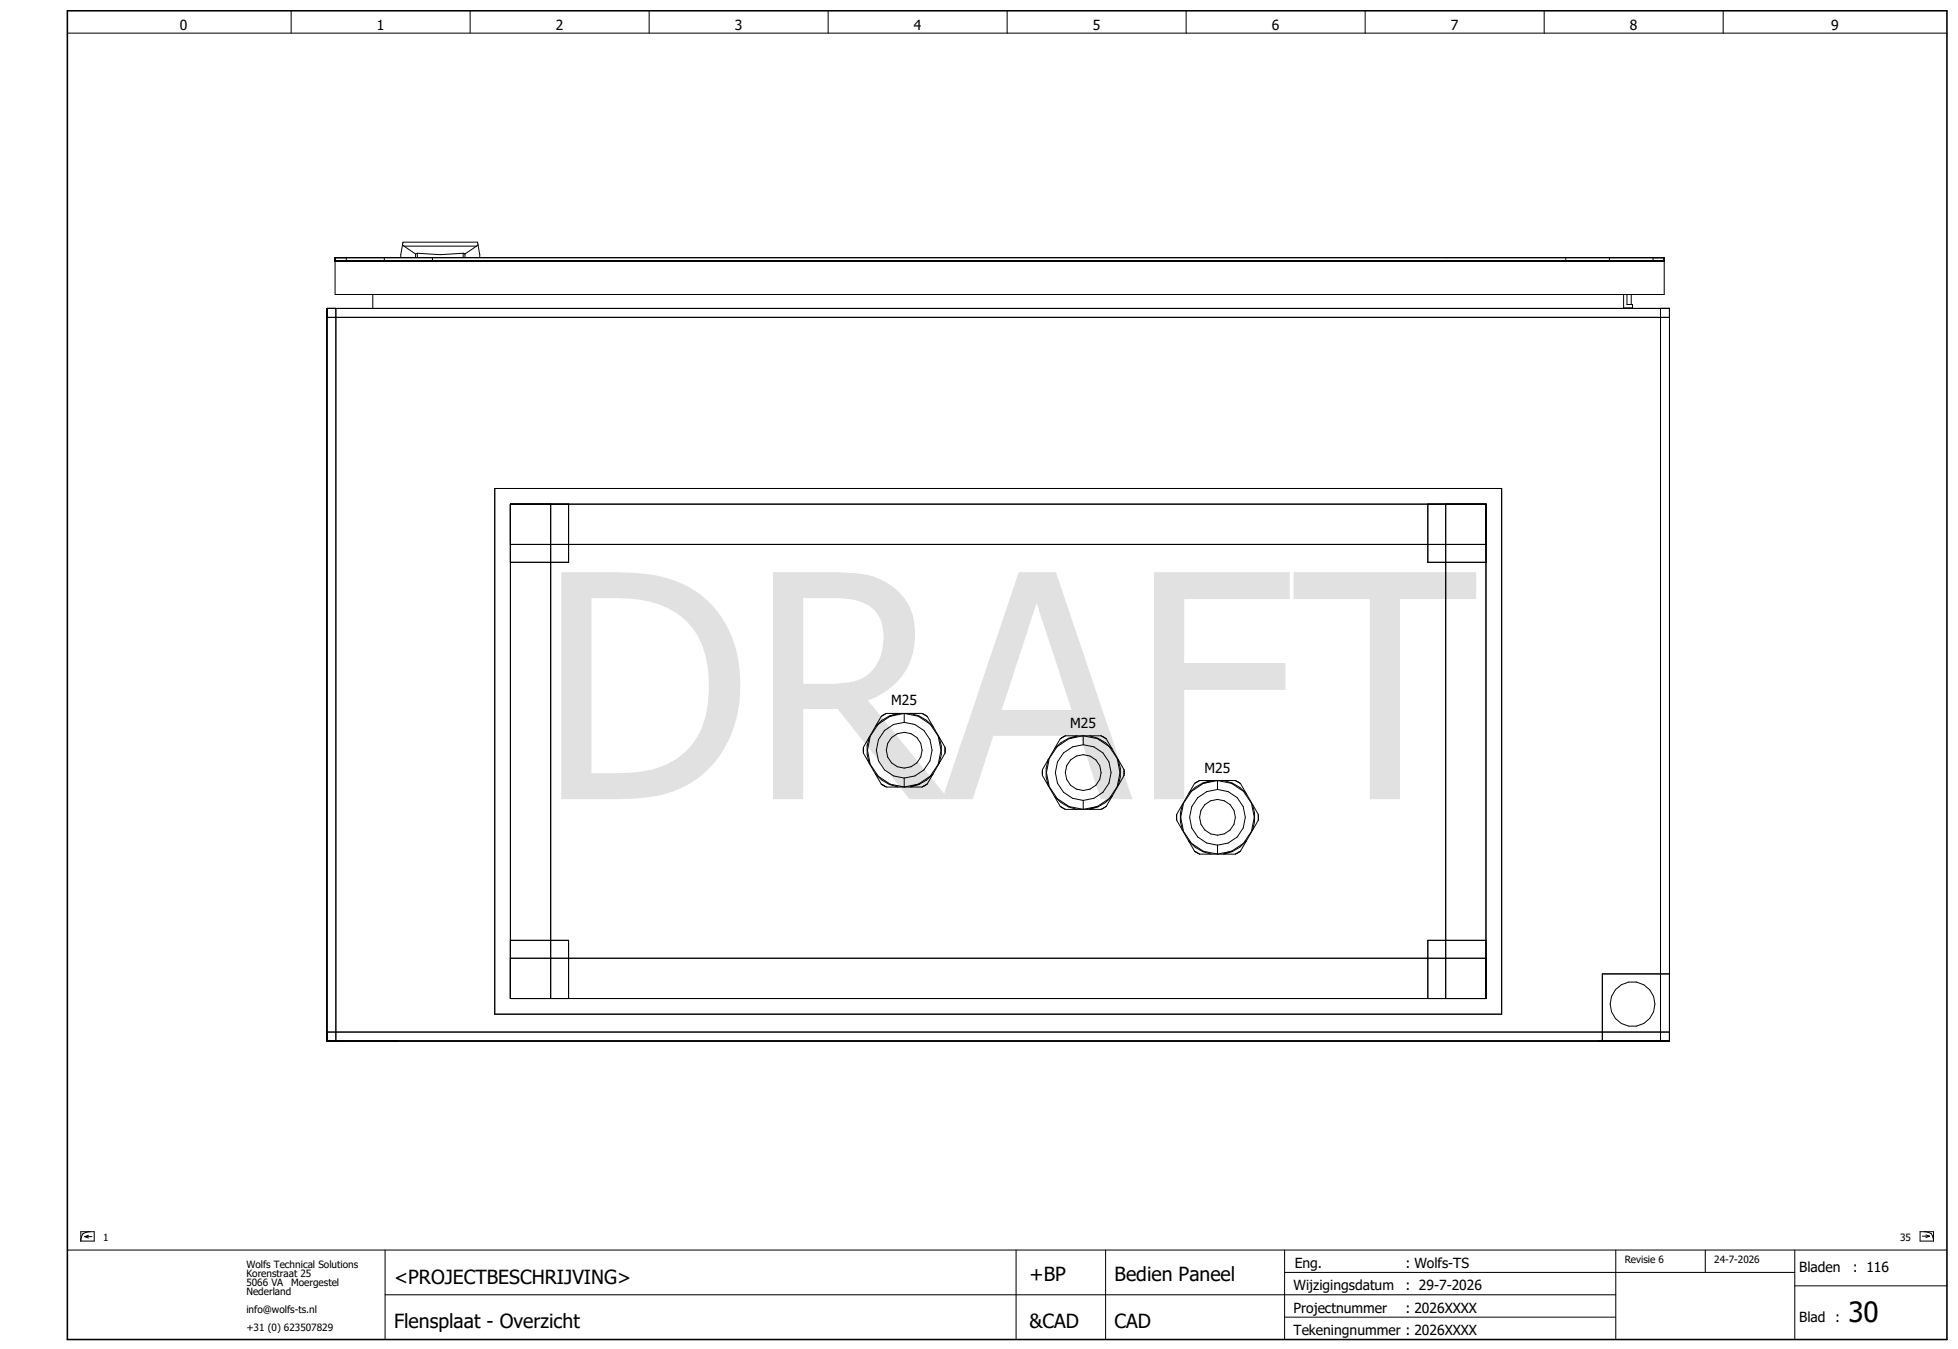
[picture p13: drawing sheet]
<svg xmlns="http://www.w3.org/2000/svg" width="438mm" height="302mm" viewBox="0 0 438 302" stroke-linecap="round" stroke-linejoin="round" font-family="sans-serif">
<defs><g id="words">
<text font-size="69.7" fill="#e1e1e1" x="120.3" y="178.6">DRAFT</text>
<text font-size="6.2" x="413.1" y="295.4">30</text>
<g font-size="4.3">
<text x="88.1" y="286.9">&lt;PROJECTBESCHRIJVING&gt;</text>
<text x="230.1" y="286.4">+BP</text>
<text x="249.1" y="286.4">Bedien Paneel</text>
<text x="88.1" y="296.9">Flensplaat - Overzicht</text>
<text x="230.1" y="296.9">&amp;CAD</text>
<text x="249.1" y="296.9">CAD</text>
</g>
<g font-size="3.1">
<text x="40.2" y="6.8">0</text>
<text x="84.2" y="6.8">1</text>
<text x="124.2" y="6.8">2</text>
<text x="164.2" y="6.8">3</text>
<text x="204.2" y="6.8">4</text>
<text x="244.2" y="6.8">5</text>
<text x="284.2" y="6.8">6</text>
<text x="324.2" y="6.8">7</text>
<text x="364.2" y="6.8">8</text>
<text x="409.2" y="6.8">9</text>
<text x="199.2" y="157.7">M25</text>
<text x="239.2" y="162.7">M25</text>
<text x="269.2" y="172.7">M25</text>
<text x="289.3" y="283.4">Eng.</text>
<text x="314.1" y="283.4">: Wolfs-TS</text>
<text x="402.1" y="284.4">Bladen</text>
<text x="414.1" y="284.4">: 116</text>
<text x="289.1" y="288.4">Wijzigingsdatum</text>
<text x="289.1" y="293.4">Projectnummer</text>
<text x="314.1" y="288.4">: 29-7-2026</text>
<text x="314.1" y="293.4">: 2026XXXX</text>
<text x="289.1" y="298.4">Tekeningnummer : 2026XXXX</text>
<text x="402.1" y="295.4">Blad :</text>
</g>
<g font-size="2.2">
<text x="23.1" y="277.4">1</text>
<text x="424.6" y="277.4">35</text>
<text x="55.1" y="283.4">Wolfs Technical Solutions</text>
<text x="55.1" y="285.4">Korenstraat 25</text>
<text x="55.1" y="287.4">5066 VA</text>
<text x="65.1" y="287.4">Moergestel</text>
<text x="363.1" y="282.4">Revisie 6</text>
<text x="383.1" y="282.4">24-7-2026</text>
<text x="55.1" y="289.4">Nederland</text>
<text x="55.1" y="293.4">info@wolfs-ts.nl</text>
<text x="55.1" y="297.4">+31 (0) 623507829</text>
</g>
</g></defs>
<g fill="none" stroke="#000" stroke-width=".22">
<path d="M15.1 7.4h420M65.1 2.4v5M105.1 2.4v5M145.1 2.4v5M185.1 2.4v5M225.1 2.4v5M265.1 2.4v5M305.1 2.4v5M345.1 2.4v5M385.1 2.4v5M74.9 57.6h297v8.2h-297zM74.9 58.3h297"/>
<path d="M77.4 57.6v.7M85.9 57.6v.7M89.6 57.6l.4-3.5h16.7l.5 3.5M89.9 54.8l.4 .2M90.3 55l2.6 1.8M90.3 55h16.2M92.9 56.8v.8M93.3 56.6v1M93.3 56.6l5.1 .3 5.1-.3M93.3 56.6l-.4 .2M96.6 57.6v.7M103.5 56.6v1"/>
<path d="M103.5 56.6l.4 .2M103.9 56.8v.8M106.5 55l-2.6 1.8M106.8 54.8l-.3 .2M349.9 57.6v.7M359.6 57.6v.7M369.4 57.6v.7M73.1 68.9h300v163.8h-300zM73.1 70.9h300M75.1 68.9v163.8M83.3 65.8v3.1M362.8 65.8v3.1"/>
<path d="M363.6 65.8v2.3h1.2v.7h-2M364.5 65.8v2.3M371.1 68.9v163.8M110.6 109.2h225v117.5h-225zM114.1 112.7h218v110.5h-218zM123.1 112.7v110.5M127.1 112.7v13h-13M319.1 112.7v13h13M323.1 112.7v110.5M114.1 121.7h218M197.2 159.9l-.3 .2M197.3 159.9l-.4 .2"/>
<path d="M197.3 159.9h.1M197.7 159.7h.1M198 159.5l-.2 .1M200.7 159.5l-1.9 .5-1.7 1-1.5 1.4M200.7 159.6l-1.8 .5M202.1 159.5v2M203.4 159.5l1.9 .5 1.7 1 1.5 1.4M206.4 159.7l.4 .2M206.4 159.7l-.4-.2h-7.9l-.8 .4M206.4 159.7h.1M206.8 159.9h.1M206.8 159.9l.4 .2 4 6.9v.5"/>
<path d="M192.9 167.9h.1M192.9 167.9v.5l4 6.8 .4 .3M192.9 167.5v.4M192.9 167.5h.1M192.9 167.1v.3M192.9 167v.5M194.2 164.8l-.4 1.9v2l.4 1.9M195.6 173l1.5 1.4 1.7 1 1.9 .5M196.9 160.1l-4 6.9M197.3 175.5l.8 .4h7.9l.4-.2M197.3 175.5h.1M197.7 175.7h.1"/>
<path d="M198.9 160.1a8.2 8.2 0 0 1 10.7 4.4 8.2 8.2 0 0 1-4.4 10.8M198.9 160.1a8.2 8.2 0 0 0-4.9 9.2 8.2 8.2 0 0 0 8.1 6.6M198.9 160.1h-.1M202.1 161.5a6.2 6.2 0 0 1 6.2 6.2 6.2 6.2 0 0 1-6.2 6.2M202.1 173.9v2M202.1 161.5a6.2 6.2 0 0 0-6.3 6.2 6.2 6.2 0 0 0 6.3 6.2M205.2 175.3l-1.8 .5M205.2 175.3l-3.1 .6M205.3 175.2l-.1 .1M206.3 175.8l-.2 .1M206.4 175.7h.1M206.8 175.5h.1"/>
<path d="M206.8 175.5l-.4 .2M207.2 175.3l-.3 .1M208.5 173l-1.5 1.4-1.7 1-1.9 .5M209.9 164.8l.4 1.9v2l-.4 1.9M211.2 168v.3M211.2 167.5v.4M211.2 167.5h.1M211.2 167.9v.5l-4 6.8-.4 .3M211.2 167.9h.1M232.9 172.9h.1M232.9 172.9v.5l4 6.8 .4 .3M232.9 172.5v.4"/>
<path d="M232.9 172.5h.1M232.9 172.1v.3M234.2 169.8l-.4 1.9v2l.4 1.9M235.6 178l1.5 1.4 1.7 1 1.9 .5M236.9 165.1l-4 6.9v.5M237.2 164.9l-.3 .2M237.3 164.9l-.4 .2M237.3 164.9h.1M237.7 164.7h.1M237.7 164.7l.4-.2h7.9l.4 .2M237.7 164.7l-.4 .2M238 164.5l-.2 .1"/>
<path d="M238.9 165.1a8.2 8.2 0 0 0-4.9 9.2 8.2 8.2 0 0 0 8.1 6.6M238.9 165.1h-.1M240.7 164.5l-1.9 .5-1.7 1-1.5 1.4M240.7 164.6l-1.8 .5M242.1 164.5a8.2 8.2 0 0 1 8 6.6 8.2 8.2 0 0 1-4.9 9.2M242.1 166.5a6.2 6.2 0 0 1 6.2 6.2 6.2 6.2 0 0 1-6.2 6.2M242.1 164.5v2M242.1 178.9v2M242.1 166.5a6.2 6.2 0 0 0-6.3 6.2 6.2 6.2 0 0 0 6.3 6.2M242.1 164.5l-3.2 .6M243.4 164.5l1.9 .5 1.7 1 1.5 1.4M246.4 164.7l.4 .2"/>
<path d="M246.4 164.7h.1M246.8 164.9h.1M246.8 164.9l.4 .2 4 6.9v1.4M248.5 178l-1.5 1.4-1.7 1-1.9 .5M249.9 169.8l.4 1.9v2l-.4 1.9M251.2 173.4l-4 6.8-.4 .3M251.2 173v.3M264.2 179.8l-.4 1.9v2l.4 1.9M266.9 175.1l-4 6.9v.5v.9l4 6.8M267.2 174.9l-.3 .2M267.3 174.9l-.4 .2M267.3 174.9h.1"/>
<path d="M267.7 174.7h.1M267.7 174.7l.4-.2h7.9l.4 .2M267.7 174.7l-.4 .2M268 174.5l-.2 .1M268.9 175.1a8.2 8.2 0 0 0-4.9 9.2 8.2 8.2 0 0 0 8.1 6.6M268.9 175.1h-.1M270.7 174.5l-1.9 .5-1.7 1-1.5 1.4M270.7 174.6l-1.8 .5M272.1 174.5a8.2 8.2 0 0 1 8 6.6 8.2 8.2 0 0 1-4.9 9.2M272.1 176.5a6.2 6.2 0 0 1 6.2 6.2 6.2 6.2 0 0 1-6.2 6.2M272.1 174.5v2M272.1 176.5a6.2 6.2 0 0 0-6.3 6.2 6.2 6.2 0 0 0 6.3 6.2"/>
<path d="M272.1 174.5l-3.2 .6M273.4 174.5l1.9 .5 1.7 1 1.5 1.4M276.4 174.7l.4 .2M276.4 174.7h.1M276.8 174.9h.1M276.8 174.9l.4 .2 4 6.9v.5M276.9 174.9l.3 .2M279.9 179.8l.4 1.9v2l-.4 1.9M237.3 180.5l.4 .2M237.3 180.5h.1M237.7 180.7h.1M237.7 180.7l.4 .2h7.9l.4-.2"/>
<path d="M245.2 180.3l-1.8 .5M245.2 180.3l-3.1 .6M245.3 180.2l-.1 .1M246.3 180.8l-.2 .1M246.4 180.7h.1M246.8 180.5h.1M246.8 180.5l-.4 .2M247.2 180.3l-.3 .1M262.9 182.1v.3M265.6 188l1.5 1.4 1.7 1 1.9 .5M266.9 190.2l.4 .3M266.9 190.3l.3 .1"/>
<path d="M267.3 190.5l.4 .2M267.3 190.5h.1M267.7 190.7h.1M267.7 190.7l.4 .2h7.9l.4-.2M272.1 188.9v2M275.2 190.3l-1.8 .5M275.2 190.3l-3.1 .6M275.3 190.2l-.1 .1M276.3 190.8l-.2 .1M276.4 190.7h.1M276.8 190.5h.1M276.8 190.5l-.4 .2"/>
<path d="M277.2 190.3l-.3 .1M278.5 188l-1.3 2.2-.4 .3M278.5 188l-1.5 1.4-1.7 1-1.9 .5M281.2 183.4l-2.7 4.6M281.2 183v.3M281.2 182.5v.4M281.2 182.5h.1M281.2 182.9v.5M281.2 182.9h.1M114.1 214.2h218M114.1 210.2h13v13M332.1 210.2h-13v13"/>
<path d="M373.1 217.7h-15v15M73.1 230.7h300M15.1 279.4h420M18.1 275.3h3v2.1h-3zM18.5 275.8l-.3 .8-.1 .8M19 276.4h1.6M19 276.4l.8 .3M19.8 276.1l-.8 .3M20.2 275.3l-.9 .1-.8 .4M86.1 279.4v20M227.1 279.4v20M247.1 279.4v20"/>
<path d="M287.1 279.4v20M361.1 279.4v20M381.1 279.4v5M401.1 279.4v20M429.1 275.3h3v2.1h-3zM429.6 276.3h1.6M430 275.3l.8 .1 .8 .4M430.4 276l.8 .3M431.2 276.3l-.8 .3M431.6 275.8l.3 .8 .2 .8M86.1 289.4h275M287.1 284.4h114"/>
<path d="M287.1 294.4h74M401.1 287.4h34"/>
<circle cx="202.1" cy="167.7" r="4"/>
<circle cx="242.1" cy="172.7" r="4"/>
<circle cx="272.1" cy="182.7" r="4"/>
<circle cx="364.8" cy="224.4" r="5"/>
</g>
<path d="M15.1 2.4h420v297h-420z" fill="none" stroke="#000" stroke-width=".35"/>
<use href="#words"/>
</svg>
